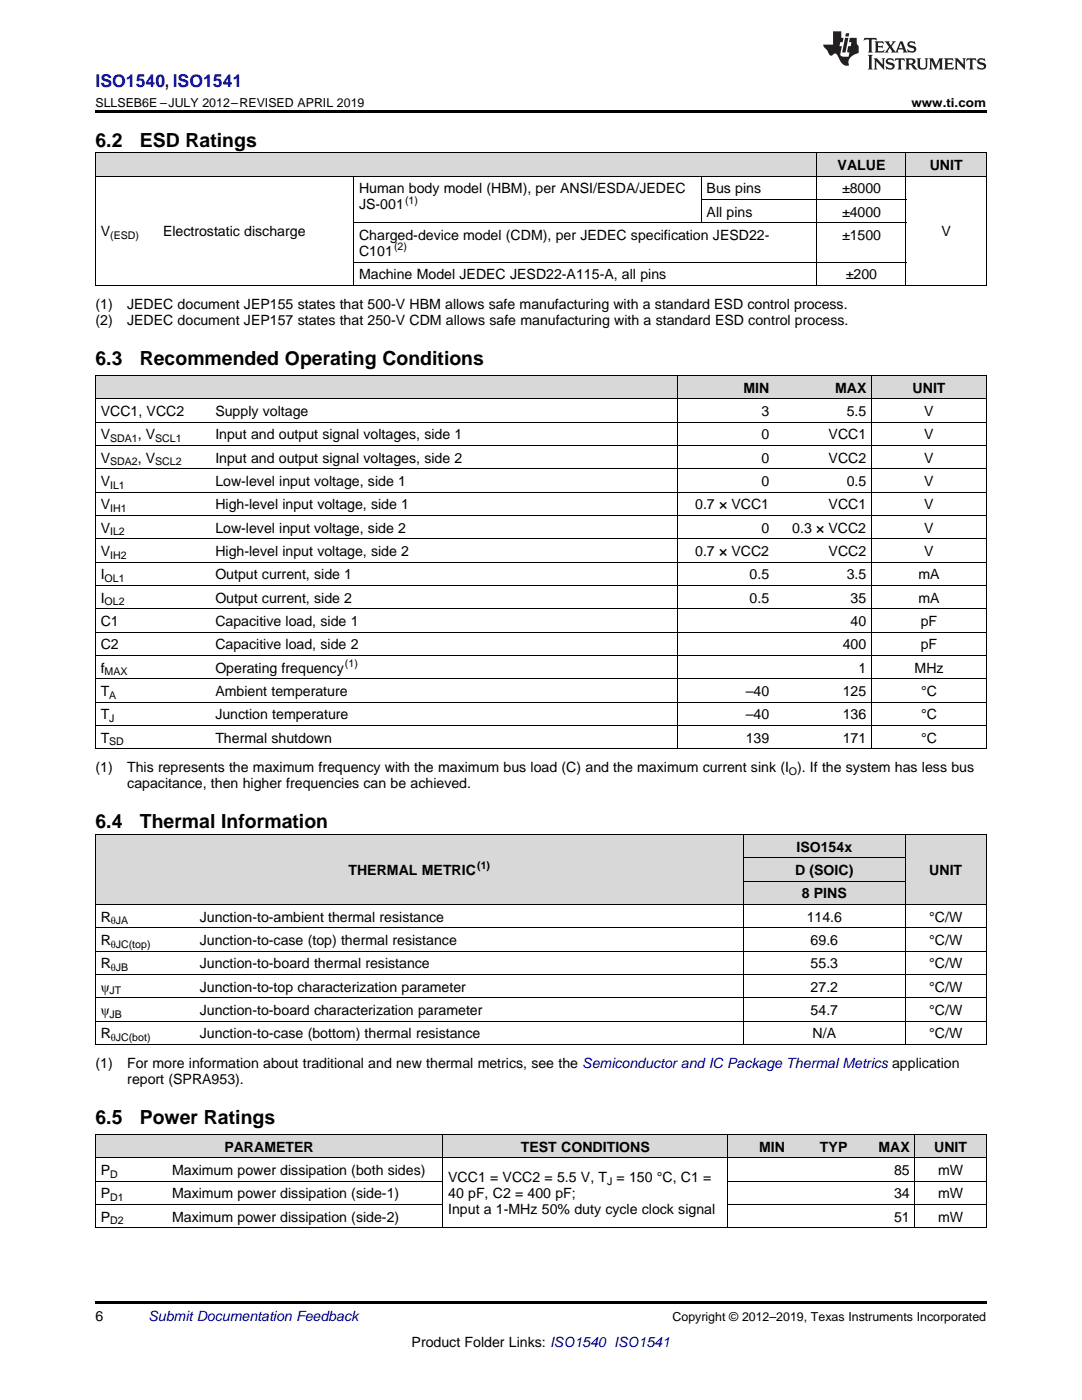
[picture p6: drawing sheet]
<svg xmlns="http://www.w3.org/2000/svg" width="216mm" height="279mm" viewBox="0 0 216 279" stroke-linecap="round" stroke-linejoin="round" font-family="sans-serif">
<defs><g id="words">
<g font-size="3.9">
<text x="19" y="29.3">6.2</text>
<text x="27.9" y="29.3">ESD Ratings</text>
<text x="19" y="72.8">6.3</text>
<text x="27.9" y="72.8">Recommended Operating Conditions</text>
<text x="19" y="165.3">6.4</text>
<text x="27.9" y="165.3">Thermal Information</text>
<text x="19" y="224.3">6.5</text>
<text x="27.9" y="224.3">Power Ratings</text>
</g>
<text font-size="3.5" fill="#00f" x="19" y="17.3">ISO1540, ISO1541</text>
<g font-size="2.8">
<text x="167.1" y="33.9">VALUE</text>
<text x="185.5" y="33.9">UNIT</text>
<text x="71.6" y="38.6">Human body model (HBM), per ANSI/ESDA/JEDEC</text>
<text x="71.6" y="41.8">JS-001</text>
<text x="141" y="38.6">Bus pins</text>
<text x="168" y="38.6">±8000</text>
<text x="20.1" y="47.2">V</text>
<text x="32.5" y="47.2">Electrostatic discharge</text>
<text x="71.6" y="47.9">Charged-device model (CDM), per JEDEC specification JESD22-</text>
<text x="141" y="43.3">All pins</text>
<text x="168" y="43.3">±4000</text>
<text x="168" y="47.9">±1500</text>
<text x="187.9" y="47.2">V</text>
<text x="71.6" y="51.1">C101</text>
<text x="71.6" y="55.7">Machine Model JEDEC JESD22-A115-A, all pins</text>
<text x="168.8" y="55.7">±200</text>
<text x="19" y="61.6">(1)</text>
<text x="19" y="64.8">(2)</text>
<text x="25.4" y="61.6">JEDEC document JEP155 states that 500-V HBM allows safe manufacturing with a standard ESD control process.</text>
<text x="25.4" y="64.8">JEDEC document JEP157 states that 250-V CDM allows safe manufacturing with a standard ESD control process.</text>
<text x="20.1" y="83">VCC1, VCC2</text>
<text x="43" y="83">Supply voltage</text>
<text x="148.3" y="78.4">MIN</text>
<text x="151.9" y="83">3</text>
<text x="166.6" y="78.4">MAX</text>
<text x="168.9" y="83">5.5</text>
<text x="182.1" y="78.4">UNIT</text>
<text x="184.4" y="83">V</text>
<text x="20.1" y="87.7">V</text>
<text x="27.5" y="87.7">, V</text>
<text x="43" y="87.7">Input and output signal voltages, side 1</text>
<text x="151.9" y="87.7">0</text>
<text x="165.3" y="87.7">VCC1</text>
<text x="184.4" y="87.7">V</text>
<text x="20.1" y="92.3">V</text>
<text x="27.5" y="92.3">, V</text>
<text x="43" y="92.3">Input and output signal voltages, side 2</text>
<text x="151.9" y="92.3">0</text>
<text x="165.3" y="92.3">VCC2</text>
<text x="184.4" y="92.3">V</text>
<text x="20.1" y="97">V</text>
<text x="20.1" y="101.6">V</text>
<text x="43" y="97">Low-level input voltage, side 1</text>
<text x="43" y="101.6">High-level input voltage, side 1</text>
<text x="138.7" y="101.6">0.7 × VCC1</text>
<text x="151.9" y="97">0</text>
<text x="165.3" y="101.6">VCC1</text>
<text x="168.9" y="97">0.5</text>
<text x="184.4" y="97">V</text>
<text x="184.4" y="101.6">V</text>
<text x="20.1" y="106.3">V</text>
<text x="43" y="106.3">Low-level input voltage, side 2</text>
<text x="151.9" y="106.3">0</text>
<text x="158.1" y="106.3">0.3 × VCC2</text>
<text x="184.4" y="106.3">V</text>
<text x="20.1" y="110.9">V</text>
<text x="43" y="110.9">High-level input voltage, side 2</text>
<text x="138.7" y="110.9">0.7 × VCC2</text>
<text x="165.3" y="110.9">VCC2</text>
<text x="184.4" y="110.9">V</text>
<text x="20.1" y="115.6">I</text>
<text x="43" y="115.6">Output current, side 1</text>
<text x="149.6" y="115.6">0.5</text>
<text x="168.9" y="115.6">3.5</text>
<text x="183.3" y="115.6">mA</text>
<text x="20.1" y="120.3">I</text>
<text x="20.1" y="124.9">C1</text>
<text x="43" y="120.3">Output current, side 2</text>
<text x="43" y="124.9">Capacitive load, side 1</text>
<text x="149.6" y="120.3">0.5</text>
<text x="169.7" y="120.3">35</text>
<text x="169.7" y="124.9">40</text>
<text x="183.3" y="120.3">mA</text>
<text x="183.7" y="124.9">pF</text>
<text x="20.1" y="129.6">C2</text>
<text x="43" y="129.6">Capacitive load, side 2</text>
<text x="168.2" y="129.6">400</text>
<text x="183.7" y="129.6">pF</text>
<text x="20.1" y="134.2">f</text>
<text x="43" y="134.2">Operating frequency</text>
<text x="171.3" y="134.2">1</text>
<text x="182.5" y="134.2">MHz</text>
<text x="20.1" y="138.9">T</text>
<text x="20.1" y="143.5">T</text>
<text x="43" y="138.9">Ambient temperature</text>
<text x="43" y="143.5">Junction temperature</text>
<text x="148.8" y="138.9">–40</text>
<text x="148.8" y="143.5">–40</text>
<text x="168.2" y="138.9">125</text>
<text x="168.2" y="143.5">136</text>
<text x="183.8" y="138.9">°C</text>
<text x="183.8" y="143.5">°C</text>
<text x="20.1" y="148.2">T</text>
<text x="43" y="148.2">Thermal shutdown</text>
<text x="148.8" y="148.2">139</text>
<text x="168.2" y="148.2">171</text>
<text x="183.8" y="148.2">°C</text>
<text x="19" y="154.1">(1)</text>
<text x="25.4" y="154.1">This represents the maximum frequency with the maximum bus load (C) and the maximum current sink (I ). If the system has less bus</text>
<text x="25.4" y="157.2">capacitance, then higher frequencies can be achieved.</text>
<text x="158.9" y="170">ISO154x</text>
<text x="69.5" y="174.6">THERMAL METRIC</text>
<text x="158.6" y="174.6">D (SOIC)</text>
<text x="160" y="179.3">8 PINS</text>
<text x="185.4" y="174.6">UNIT</text>
<text x="20.1" y="183.9">R</text>
<text x="39.9" y="183.9">Junction-to-ambient thermal resistance</text>
<text x="161" y="183.9">114.6</text>
<text x="185.4" y="183.9">°C/W</text>
<text x="20.1" y="188.6">R</text>
<text x="39.9" y="188.6">Junction-to-case (top) thermal resistance</text>
<text x="161.7" y="188.6">69.6</text>
<text x="185.4" y="188.6">°C/W</text>
<text x="20.1" y="193.3">R</text>
<text x="20.1" y="197.9">ψ</text>
<text x="39.9" y="193.3">Junction-to-board thermal resistance</text>
<text x="39.9" y="197.9">Junction-to-top characterization parameter</text>
<text x="161.7" y="193.3">55.3</text>
<text x="161.7" y="197.9">27.2</text>
<text x="185.4" y="193.3">°C/W</text>
<text x="185.4" y="197.9">°C/W</text>
<text x="20.1" y="202.6">ψ</text>
<text x="39.9" y="202.6">Junction-to-board characterization parameter</text>
<text x="161.7" y="202.6">54.7</text>
<text x="185.4" y="202.6">°C/W</text>
<text x="20.1" y="207.2">R</text>
<text x="39.9" y="207.2">Junction-to-case (bottom) thermal resistance</text>
<text x="162.1" y="207.2">N/A</text>
<text x="185.4" y="207.2">°C/W</text>
<text x="19" y="213.1">(1)</text>
<text x="25.4" y="213.1">For more information about traditional and new thermal metrics, see the Semiconductor and IC Package Thermal Metrics application</text>
<text x="25.4" y="216.3">report (SPRA953).</text>
<text x="44.8" y="229.8">PARAMETER</text>
<text x="103.9" y="229.8">TEST CONDITIONS</text>
<text x="151.5" y="229.8">MIN</text>
<text x="163.6" y="229.8">TYP</text>
<text x="175.3" y="229.8">MAX</text>
<text x="186.4" y="229.8">UNIT</text>
<text x="20.1" y="234.5">P</text>
<text x="20.1" y="239.1">P</text>
<text x="34.3" y="234.5">Maximum power dissipation (both sides)</text>
<text x="34.3" y="239.1">Maximum power dissipation (side-1)</text>
<text x="89.4" y="236">VCC1 = VCC2 = 5.5 V, T = 150 °C, C1 =</text>
<text x="89.4" y="239.1">40 pF, C2 = 400 pF;</text>
<text x="178.4" y="234.5">85</text>
<text x="178.4" y="239.1">34</text>
<text x="187.2" y="234.5">mW</text>
<text x="187.2" y="239.1">mW</text>
<text x="20.1" y="243.8">P</text>
<text x="34.3" y="243.8">Maximum power dissipation (side-2)</text>
<text x="89.4" y="242.3">Input a 1-MHz 50% duty cycle clock signal</text>
<text x="178.4" y="243.8">51</text>
<text x="187.2" y="243.8">mW</text>
<text x="19" y="263.6">6</text>
<text x="82.1" y="268.9">Product Folder Links: ISO1540 ISO1541</text>
</g>
<text font-size="2.8" fill="#0000c8" x="29.6" y="263.6">Submit Documentation Feedback</text>
<g font-size="2.5">
<text x="19" y="21.4">SLLSEB6E –JULY 2012–REVISED APRIL 2019</text>
<text x="181.9" y="21.4">www.ti.com</text>
<text x="134.2" y="263.6">Copyright © 2012–2019, Texas Instruments Incorporated</text>
</g>
<g font-size="2.1">
<text x="80.8" y="40.6">(1)</text>
<text x="22" y="47.7">(ESD)</text>
<text x="78.6" y="50">(2)</text>
<text x="22" y="88.2">SDA1</text>
<text x="31" y="88.2">SCL1</text>
<text x="22" y="92.9">SDA2</text>
<text x="31" y="92.9">SCL2</text>
<text x="22" y="97.5">IL1</text>
<text x="22" y="102.2">IH1</text>
<text x="22" y="106.9">IL2</text>
<text x="22" y="111.5">IH2</text>
<text x="20.9" y="116.2">OL1</text>
<text x="20.9" y="120.8">OL2</text>
<text x="20.9" y="134.8">MAX</text>
<text x="68.8" y="133.1">(1)</text>
<text x="21.8" y="139.5">A</text>
<text x="21.8" y="144.1">J</text>
<text x="21.8" y="148.8">SD</text>
<text x="157.4" y="154.6">O</text>
<text x="95.2" y="173.5">(1)</text>
<text x="22.1" y="184.5">θJA</text>
<text x="22.1" y="189.2">θJC(top)</text>
<text x="22.1" y="193.8">θJB</text>
<text x="21.9" y="198.5">JT</text>
<text x="21.9" y="203.1">JB</text>
<text x="22.1" y="207.8">θJC(bot)</text>
<text x="22" y="235.1">D</text>
<text x="22" y="239.7">D1</text>
<text x="121.1" y="236.5">J</text>
<text x="22" y="244.4">D2</text>
</g>
</g></defs>
<g fill="#d8d8d8">
<path d="M19 226.4h14.3v4.7h-14.3z"/>
<path d="M33.3 226.4h55.1v4.7h-55.1z"/>
<path d="M88.4 226.4h56.9v4.7h-56.9z"/>
<path d="M145.3 226.4h12.4v4.7h-12.4z"/>
<path d="M157.7 226.4h12.5v4.7h-12.5z"/>
<path d="M170.2 226.4h12.4v4.7h-12.4z"/>
<path d="M182.6 226.4h14.2v4.7h-14.2z"/>
<path d="M19 166.6h19.8v14h-19.8z"/>
<path d="M38.8 166.6h109.5v14h-109.5z"/>
<path d="M180.7 166.6h16.1v14h-16.1z"/>
<path d="M148.3 175.9h32.4v4.7h-32.4z"/>
<path d="M148.3 171.2h32.4v4.7h-32.4z"/>
<path d="M148.3 166.6h32.4v4.6h-32.4z"/>
<path d="M19 75h22.9v4.6h-22.9z"/>
<path d="M41.9 75h93.3v4.6h-93.3z"/>
<path d="M135.2 75h19.4v4.6h-19.4z"/>
<path d="M154.6 75h19.4v4.6h-19.4z"/>
<path d="M174 75h22.8v4.6h-22.8z"/>
<path d="M19 30.6h12.5v4.6h-12.5z"/>
<path d="M31.5 30.6h39.1v4.6h-39.1z"/>
<path d="M70.6 30.6h69.3v4.6h-69.3z"/>
<path d="M139.9 30.6h23.2v4.6h-23.2z"/>
<path d="M163.1 30.6h17.7v4.6h-17.7z"/>
<path d="M180.8 30.6h16v4.6h-16z"/>
</g>
<g fill="#000">
<path d="M19 22h177.8v.5h-177.8zM19 57h.2zM70.5 57h.1zM139.8 57h.1zM162.9 57h.2zM180.7 57h.1zM196.7 57h.1zM19 149.4l.2 .1zM135.1 149.4l.1 .1zM154.5 149.4l.1 .1zM173.8 149.4l.2 .1zM196.7 149.4l.1 .1z"/>
<path d="M19 208.5h.2zM148.2 208.5h.1zM180.6 208.5h.1zM196.7 208.5h.1zM19 245l.2 .1zM88.3 245l.1 .1zM145.2 245l.1 .1zM182.5 245l.1 .1zM196.7 245l.1 .1zM19 259.7h177.8v.5h-177.8z"/>
</g>
<g fill="none" stroke="#000" stroke-width=".2">
<path d="M19 35.2h177.8M19 30.5h177.8M19.1 30.5v26.5M70.5 35.2v21.8M139.9 35.2v9.3M139.9 39.8h40.9M163 30.5v26.5M180.8 30.5v26.5M196.8 30.5v26.5M19 57h177.8M70.6 52.3h110.2M70.6 44.5h110.2"/>
<path d="M19 79.6h177.8M19 74.9h177.8M19.1 74.9v74.6M135.2 74.9v74.6M173.9 74.9v74.6M196.8 74.9v74.6M19 98.2h177.8M19 93.5h177.8M19 88.9h177.8M19 84.2h177.8M19 116.8h177.8M19 112.2h177.8"/>
<path d="M19 107.5h177.8M19 102.9h177.8M19 135.4h177.8M19 130.8h177.8M19 126.1h177.8M19 121.5h177.8M19 149.4h177.8M19 144.8h177.8M19 140.1h177.8M19 166.5h177.8M19.1 166.5v42M148.3 166.5v42"/>
<path d="M148.3 175.8h32.4M148.3 171.2h32.4M180.6 166.5v42M196.8 166.5v42M19 199.1h177.8M19 194.5h177.8M19 189.8h177.8M19 185.2h177.8M19 180.5h177.8M19 208.4h177.8M19 203.8h177.8M19 235.7h69.4"/>
<path d="M19 231.1h177.8M19 226.4h177.8M19.1 226.4v18.7M88.3 226.4v18.7M145.2 226.4v18.7M145.3 235.7h51.5M182.5 226.4v18.7M196.8 226.4v18.7M19 245h177.8M19 240.4h69.4M145.3 240.4h51.5"/>
</g>
<g fill="#231f20">
<path d="M172.5 7.6l-.1 .5 .4-.2h.6v.1v2.1l-.2 .4h.9l-.2-.4v-2.1l.1-.1h.5l.5 .2-.2-.5zM174.5 8.3l.2 .3v1.5l-.2 .4h1.8l.2-.6a1.04 1.04 0 0 1-1.3 .2v-.7h.6l.3 .2v-.6l-.3 .2h-.6v-.6l.8-.1 .4 .3-.2-.5zM176.5 8.3l.9 1.1-.9 1.1h.8l-.2-.2 .4-.7 .5 .7-.2 .2h1.5l-.2-.2 .2-.4h.9l.1 .4-.2 .2h1l-.3-.3-.7-1.9h-.5l-.9 2-.8-1 .9-1h-.8l.1 .3-.4 .5-.3-.6 .1-.2zM179.7 8.6l.4 1h-.7zM181.3 8.4a.63 .63 0 0 0-.2 .7 .63 .63 0 0 0 .6 .4l.6 .2 .1 .2a.75 .75 0 0 1-.7 .4 .75 .75 0 0 1-.6-.5l.1 .7 .1-.1a1.11 1.11 0 0 0 1.5-.6 1.13 1.13 0 0 0-1.2-.8l-.1-.4a1.04 1.04 0 0 1 1.2 .2l-.2-.5-.2 .1-.4-.2zM173.2 10.9l.2 .4v2.2l-.2 .4h1l-.3-.4v-2.2l.3-.4zM174.3 11.6l.3 .4v1.5l-.3 .4h.8l-.2-.4v-1.3l1.5 1.7v-1.9l.2-.4h-.7l.2 .4v.9l-1.1-1.3zM177 11.8a.62 .62 0 0 0-.2 .7 .62 .62 0 0 0 .6 .4l.6 .1 .1 .3a.76 .76 0 0 1-.7 .3 .76 .76 0 0 1-.7-.4l.2 .7 .1-.1a1.11 1.11 0 0 0 1.5-.6 1.13 1.13 0 0 0-1.2-.8l-.1-.4a1.04 1.04 0 0 1 1.2 .2l-.2-.6-.2 .1-.5-.1zM178.7 11.6l-.2 .6a.61 .61 0 0 1 .8-.3v1.6l-.2 .4h.9l-.2-.4v-1.6a.63 .63 0 0 1 .7 .3l-.1-.6zM180.6 11.6l.3 .4v1.5l-.3 .4h1l-.2-.2-.1-.8 .6 .2a.76 .76 0 0 0 1.2 .7l-1-1a.58 .58 0 0 0 .6-.5 .58 .58 0 0 0-.5-.6zM181.4 11.9h.1a.45 .45 0 0 1 .5 .1 .45 .45 0 0 1 .1 .5l-.8 .2zM182.9 11.6l.2 .2a2.17 2.17 0 0 0 .3 1.9 .99 .99 0 0 0 1.6-.6v-1.1l.2-.4h-.7l.2 .2a1.92 1.92 0 0 1-.2 1.8 .6 .6 0 0 1-.9-.5v-1.1l.2-.4zM185.4 11.6l.2 .4v1.5l-.2 .4h.7l-.2-.4v-1.4l.8 1.8 .8-1.8v1.4l-.2 .4h.9l-.2-.4v-1.5l.2-.4h-.8l-.6 1.5-.6-1.5zM188.4 11.6l.2 .4v1.5l-.2 .4h1.8l.1-.6a1.04 1.04 0 0 1-1.2 .1v-.6h.5l.4 .2v-.6l-.4 .2h-.5v-.7h.8l.3 .3-.1-.6zM190.5 11.6l.2 .4v1.5l-.2 .4h.7l-.2-.4v-1.3l1.5 1.7v-1.9l.2-.4h-.7l.2 .4v.9l-1.1-1.3zM192.9 11.6l-.1 .6a.61 .61 0 0 1 .7-.3l.1 1.6-.3 .4h1l-.3-.4 .1-1.6a.63 .63 0 0 1 .7 .3l-.1-.6zM195.2 11.8a.62 .62 0 0 0-.2 .7 .62 .62 0 0 0 .6 .4l.6 .1 .1 .3a.76 .76 0 0 1-.7 .3 .76 .76 0 0 1-.6-.4l.1 .7 .1-.1a1.11 1.11 0 0 0 1.6-.6 1.13 1.13 0 0 0-1.3-.8l-.1-.4a1.04 1.04 0 0 1 1.2 .2l-.1-.6-.2 .1-.5-.1z"/>
<path d="M166.2 6.3v2.6h-1.9v.4l.8 .9a.91 .91 0 0 0 1 .8 .56 .56 0 0 1 .5-.3 .56 .56 0 0 1 .5 .3l.4 .8a1.53 1.53 0 0 0 1.9 1.2 1.54 1.54 0 0 1 1-2.1l.9-.3v-1.4a1.52 1.52 0 0 1-.4-1.6h-1.3l-.2 .8h.5l-.2 .8h-.5l-.1 1v.2l.4 .1-.2 .8a1.93 1.93 0 0 1-1.6-.3l.3-1.8h-.5l.2-.8h.4l.2-.8h-.4v-1.3zM168.6 7.6l-.6 2.9h.7l.6-2.9zM168.8 6.6l-.1 .7h.6l.2-.7z"/>
</g>
<use href="#words"/>
</svg>
